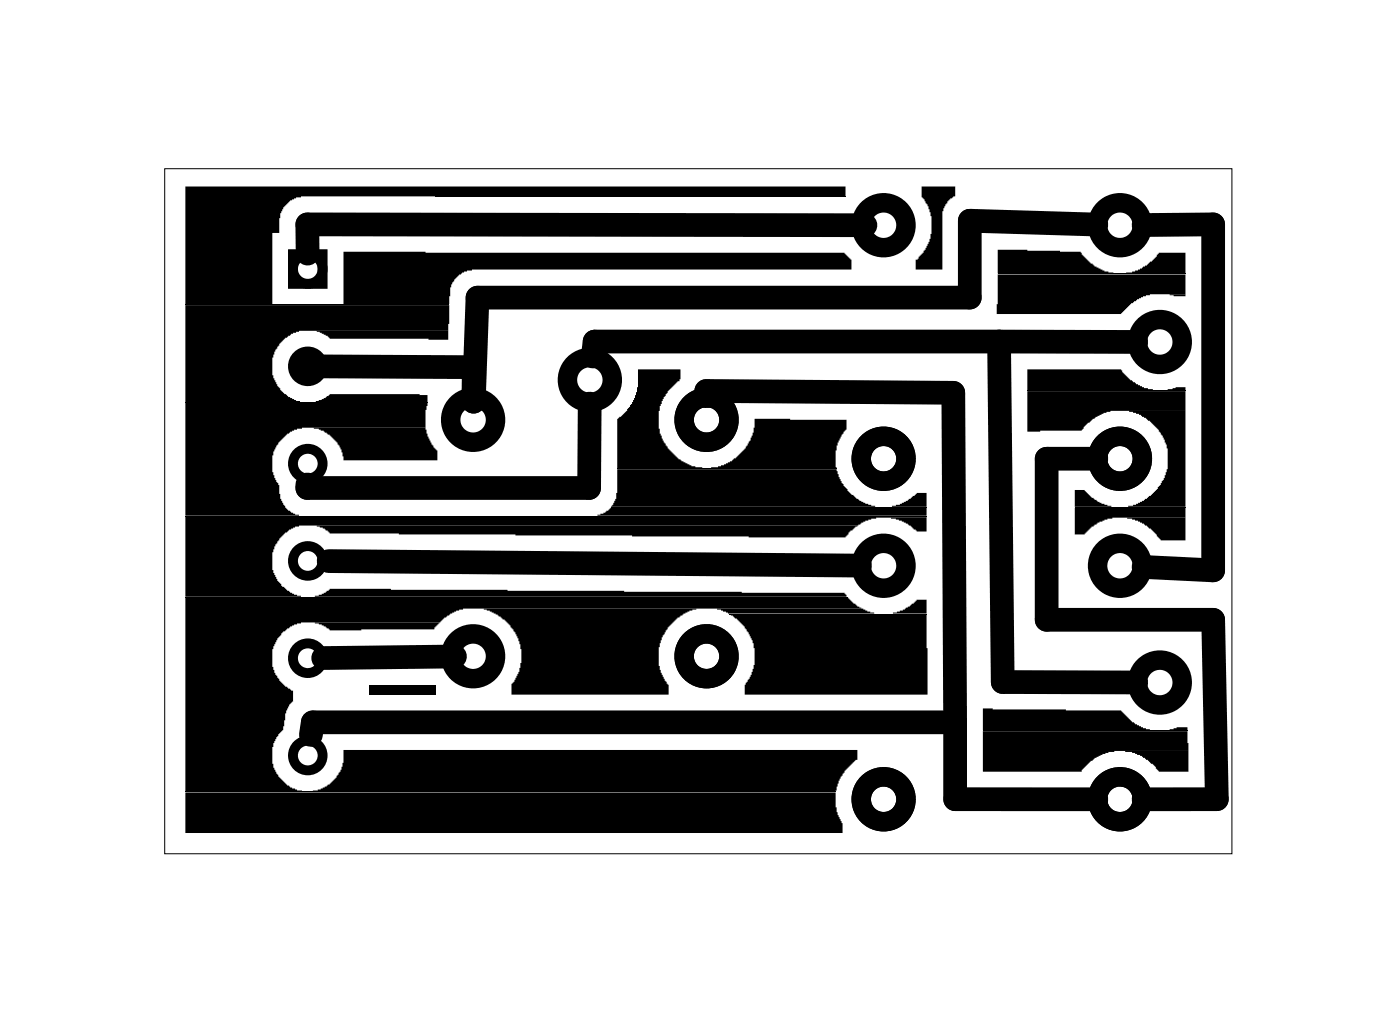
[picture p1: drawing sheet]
<svg xmlns="http://www.w3.org/2000/svg" width="72mm" height="52mm" viewBox="0 0 72 52" stroke-linecap="round" stroke-linejoin="round" font-family="sans-serif">
<g fill="none" stroke="#000" stroke-width=".05">
<path d="M8.5 8.7h54.8v35.2h-54.8zM9.5 15.7h13.6M22.4 10.1h21.1M51.3 14.1h9.6M9.5 20.7h12.5M9.5 26.5h38.1M9.5 30.7h34.1M31.4 26.1h16.2M31.7 24.1h11.3M37.5 31.6h10.1M50.5 37.5h10.5M52.8 20.1h8.1"/>
<path d="M55.2 26.1h5.7M9.5 40.7h33.5"/>
</g>
<g fill="#000">
<path d="M17.7 12.9l25.7 .1 .4 .3v.6h-19.5l-.5 .1-.6 .5-.1 .3v.8h-5.4zM16.3 17h6.7v.5l-6.1-.1-.1-.1zM9.5 15.7h13.6v.9l-.1 .4h-7.6l-.7 .4-.5 .6-.2 .4v.9l.3 .5 .3 .5 .8 .4h-5.9zM32.8 19h2.2l-.1 .6h-.1l-.5 .5-.4 .8v1.4l.4 .7 .6 .6 .6 .4 .6 .1h-4.4v-2.6l.5-.4 .4-.6 .2-.6zM9.5 9.6h34v.5h-28l-.6 .2-.3 .4-.2 .5v.8h-.4v3.6h-4.5zM47.4 9.6h1.7v.5l-.4 .2-.3 .6v3h-1.3v-.6h.1v-.1l.4-.4 .3-.8v-.9l-.2-.6-.3-.4zM51.3 12.8l4.3 .1v.2l.7 .6 .5 .3 .4 .1h-5.9zM52.8 19h4.8l.2 .3 .6 .4 .9 .3h-6.5zM60 20l.9-.1v.1zM57.9 14l.6-.1 .5-.3 .5-.4 .1-.2h1.3v1.1zM51.3 14.1h9.6v1l-2 .1-.8 .4-.5 .5h-6.4zM60.1 15.1h.8v.1h-.6z"/>
<path d="M16.2 30.6h.3l.4-.3 26.5 .2 .1 .1v.1zM16.2 20.6h.3l.4-.3h5.1v.4zM16.1 22h5.8l.3 .8 .3 .3v.6h-4.8l-.1-.6-.2-.4-.8-.6zM9.5 20.7h12.5v.2l-.1 .2v.9h-6.4l-.7 .3-.5 .4-.2 .5-.1 1.1 .2 .5 .2 .1v.7l.2 .3 .2 .3 .6 .3h-5.9zM19 35.2h3.4v.5h-3.4zM16.2 32h6.4l-.3 .2v.1l-5.4 .1-.2-.2zM24.9 31.3h10.9l-.4 .1-.6 .3-.5 .5-.4 .9v1.1l.3 .8 .2 .2v.5h-8.1v-.6l.1-.1 .3-.5 .1-.4v-1l-.3-.6-.6-.7zM38.8 21.5l4.7 .1v.5l-.2 .2-.3 .6v1.2h-6.4l.6-.2 .4-.2 .7-.7 .4-.8zM31.7 24.1h11.3l.3 .7 .5 .6 .7 .5 .5 .1h-13.6l.3-.4v-.3zM9.5 30.7h34.1l.3 .3 .4 .3h-20.5l-.7 .2-.5 .5h-7.3l-.8 .5-.5 .9v.9l.2 .4 .5 .6 .4 .2v.6l-.2 .1-.2 .3-.1 1-.3 .2-.2 .5-.1 1.1 .3 .6 .5 .5 .7 .3h-6zM16.3 27l27.8 .1-.4 .2-.2 .3h-5l-21.6-.2-.2-.2zM17.7 38.5h26.4v.5h-.1l-.6 .6-.3 .5-.1 .6h-26.9l.7-.3 .5-.4 .3-.6z"/>
<path d="M36.9 31.3h7.5l.5 .2h-7.5zM45.9 26l.4-.1 .4-.2 .4-.4h.5v.7zM30.7 26.4l.4-.1 .3-.2h16.2v.4zM9.5 26.6h38.1h-2.6l-.5 .2-.4 .2h-28.7l-.7 .4-.5 .6-.2 .4v.9l.3 .6 .2 .3h.1l.3 .3 .6 .2h-6zM45.8 26.6h1.8v.7h-.5l-.4-.4zM45.9 31.5l.6-.2 .6-.5h.5v.7zM37.6 31.6h10l.1 4.1h-9.4v-.5l.3-.5 .2-.5v-.9l-.1-.4-.4-.7zM50.5 36.4l7.1 .1 .6 .6 .9 .4h-8.6zM55.2 25.2h.6l.6 .6 .7 .2h-1.9zM52.8 20.1h8.1v1h-3.8l-.9 .4-.5 .4-.1 .2-2.8 .1zM58 21.1h2.9v4.9h-2.9l.4-.1 .8-.4 .5-.6 .3-.8v-1.1l-.2-.6-.2-.3-.7-.6zM55.2 26.1h5.7v.5h-3.7l-.8 .3-.6 .6h-.6z"/>
<path d="M57.9 26.6h3v1.2h-1.2l-.7-.8-.5-.2zM60.1 37.5l.4-.1h.5v.1zM50.5 37.6h10.5l.1 1h-4.1l-.7 .3-.7 .7v.1h-5.1zM57.8 38.6h3.3v1.1h-1.5l-.3-.4-.6-.5zM9.5 40.7h33.5v.8l.1 .4 .2 .4v.5h-33.8z"/>
</g>
<circle cx="12.4" cy="11.4" r=".95" fill="#000"/>
<g fill="none" stroke="#000" stroke-width=".51">
<path d="M15.1 13.1h1.5v1.5h-1.5z"/>
<circle cx="15.8" cy="18.8" r=".76"/>
<circle cx="15.8" cy="13.8" r=".76"/>
<circle cx="15.8" cy="33.8" r=".76"/>
<circle cx="15.8" cy="38.8" r=".76"/>
<circle cx="15.8" cy="23.8" r=".76"/>
<circle cx="15.8" cy="28.8" r=".76"/>
</g>
<g fill="none" stroke="#000" stroke-width="1" stroke-linecap="butt">
<circle cx="30.3" cy="19.5" r="1.15"/>
<circle cx="45.4" cy="11.6" r="1.15"/>
<circle cx="57.6" cy="11.6" r="1.15"/>
<circle cx="59.6" cy="17.6" r="1.15"/>
<circle cx="24.3" cy="33.7" r="1.15"/>
<circle cx="24.3" cy="21.6" r="1.15"/>
<circle cx="36.3" cy="33.7" r="1.15"/>
<circle cx="36.3" cy="21.6" r="1.15"/>
<circle cx="45.4" cy="23.6" r="1.15"/>
<circle cx="45.4" cy="29.1" r="1.15"/>
<circle cx="57.6" cy="23.6" r="1.15"/>
<circle cx="57.6" cy="29.1" r="1.15"/>
<circle cx="59.6" cy="35.1" r="1.15"/>
<circle cx="45.4" cy="41.1" r="1.15"/>
<circle cx="57.6" cy="41.1" r="1.15"/>
</g>
<g fill="none" stroke="#000" stroke-width="1.2">
<path d="M15.8 18.8l8.6 .1-.1 1.7M44.5 11.6l-28.7-.1v1.5M51.4 17.6l.1 17.4 6.9 .1M51.4 17.6h7M51.4 17.6h-20.8l-.1 .7M56.4 11.5l-6.5-.2v4h-25.4l-.1 5.3M58.8 11.6l3.6-.1v17.8l-3.6-.2M16.9 28.8l27.3 .3M23.4 33.7l-6.8 .1M30.3 20.7v4.4h-14.5v-.2M36.3 20.4v-.3l12.7 .1 .1 16.9M49.1 37.1h-33l-.1 .7"/>
<path d="M49.1 37.1v4h7.3M56.4 23.6h-2.6v8.3h8.6l.2 9.2h-3.8"/>
</g>
</svg>
